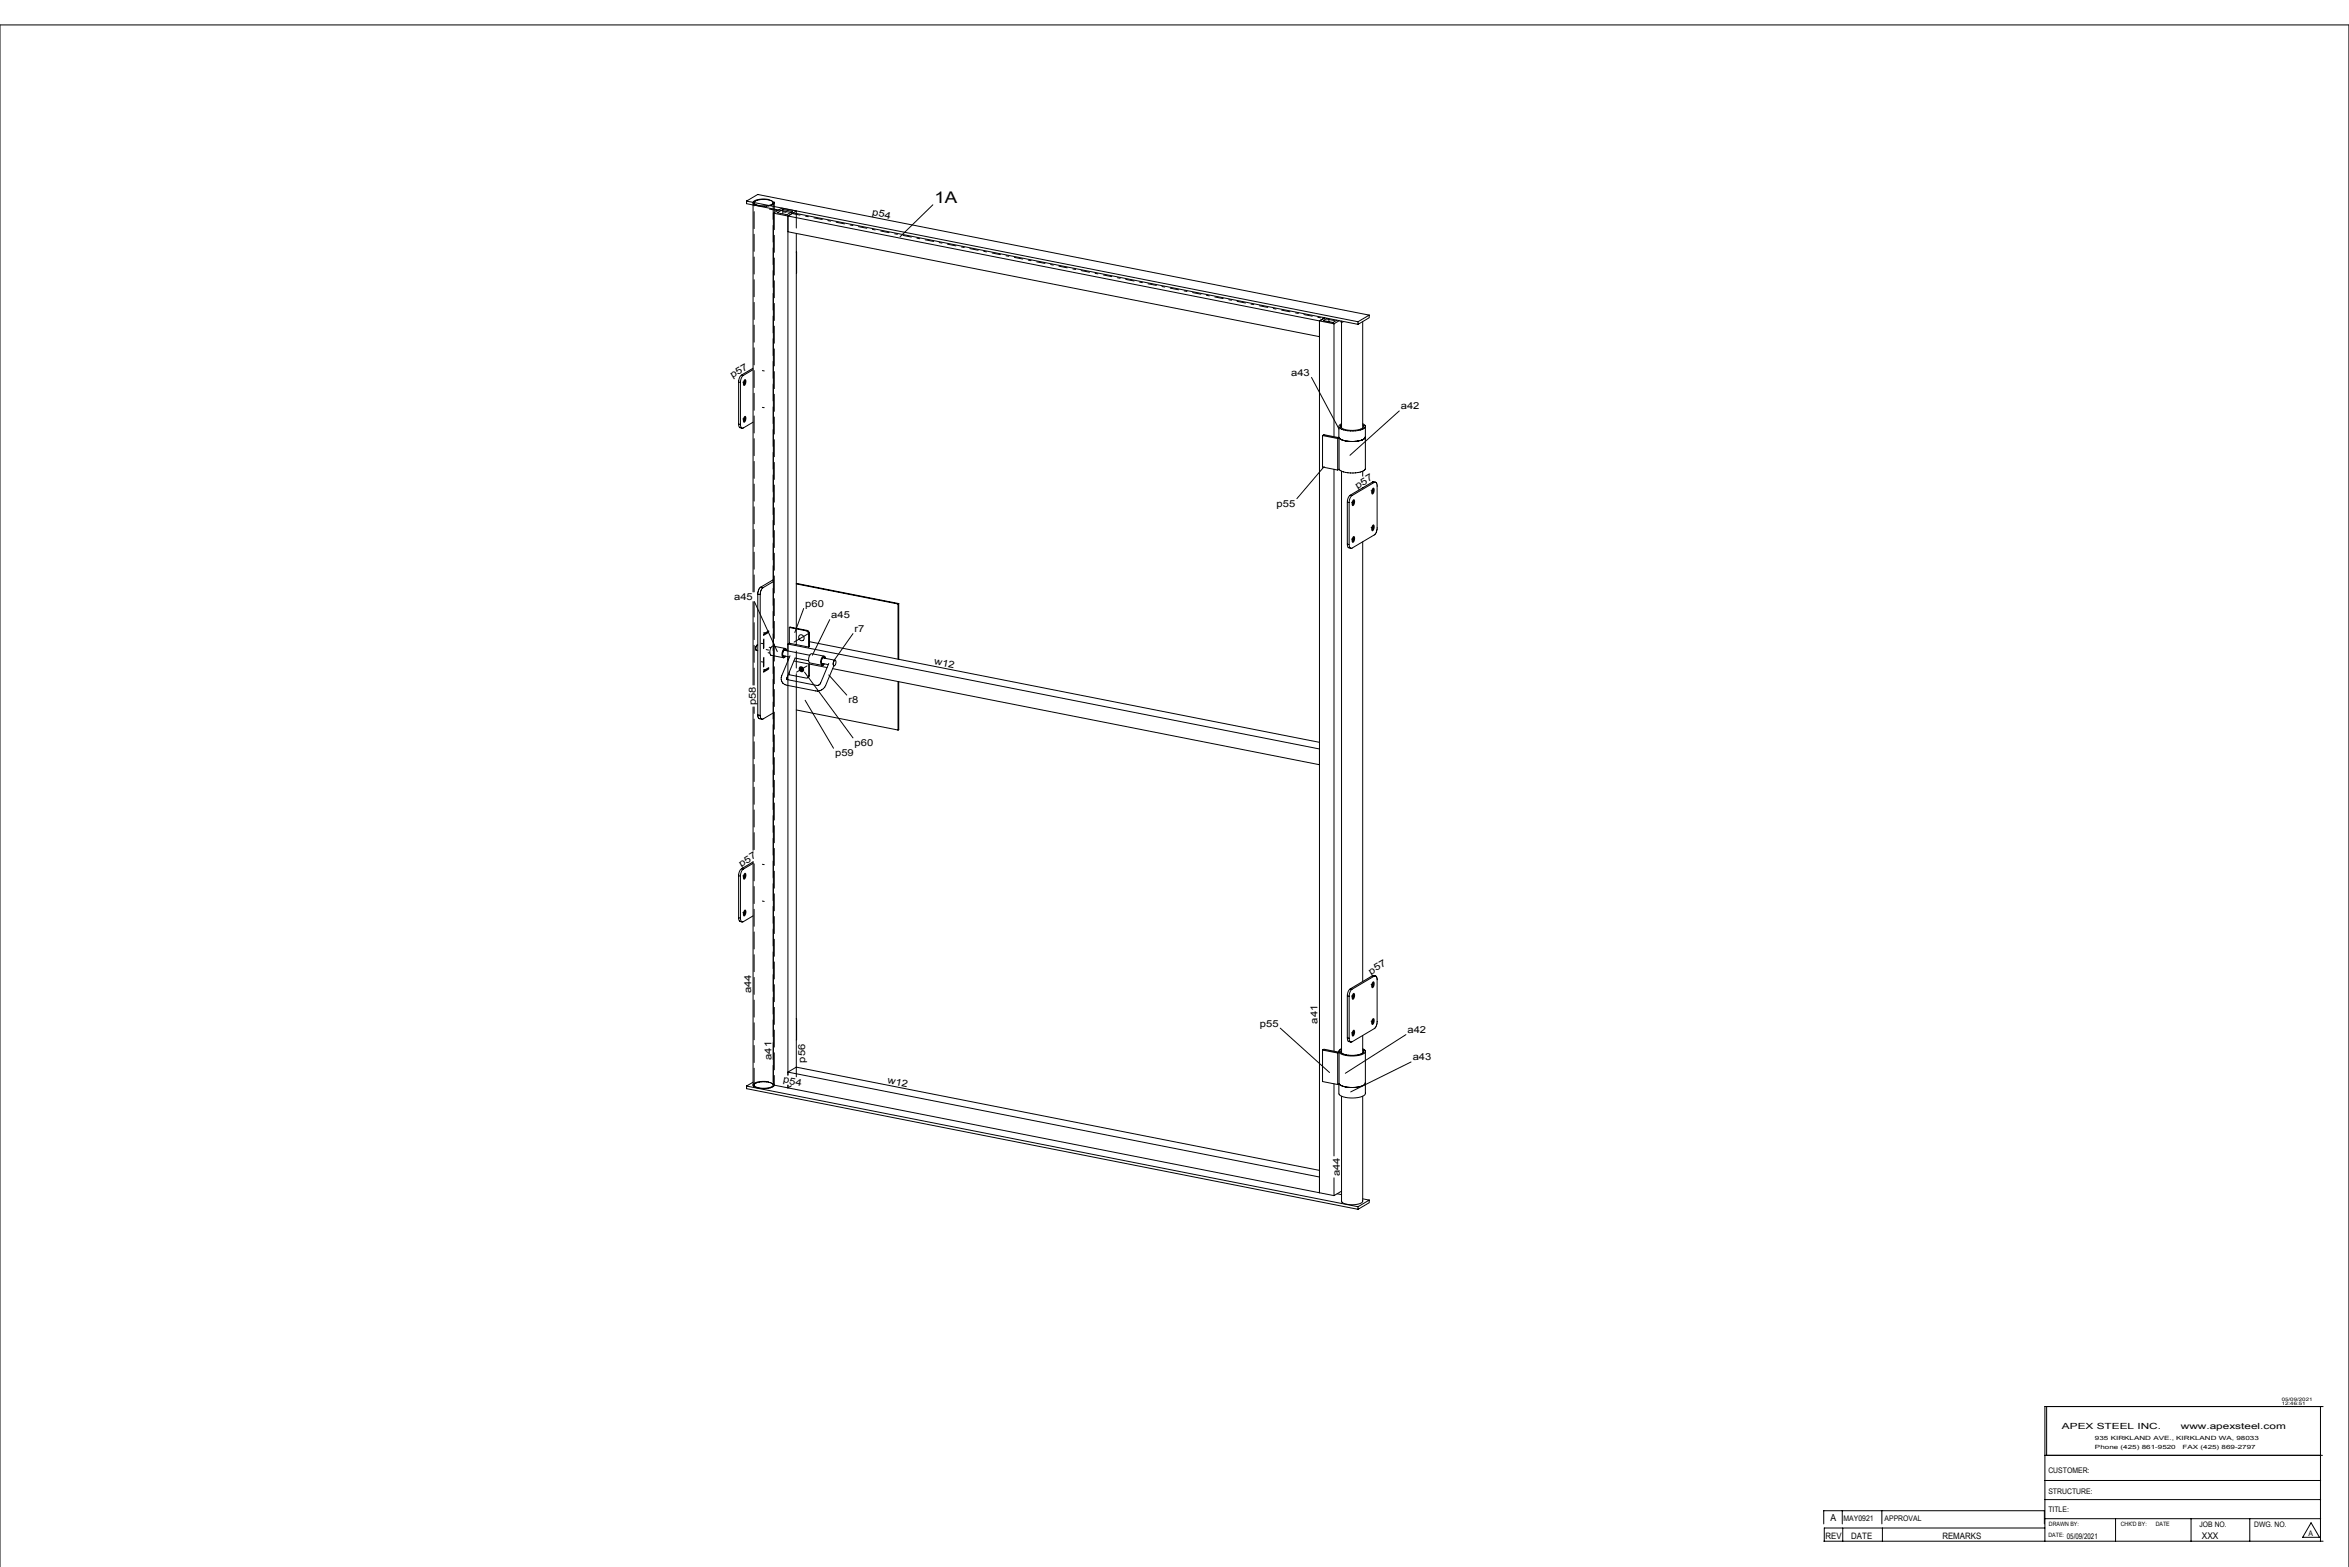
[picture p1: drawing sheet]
<svg xmlns="http://www.w3.org/2000/svg" width="841mm" height="561mm" viewBox="0 0 841 561" stroke-linecap="round" stroke-linejoin="round" font-family="sans-serif">
<defs><g id="words">
<text font-size="5.7" x="334.6" y="72.7">1A</text>
<g font-size="3.4">
<text x="312.2" y="77" transform="rotate(11 312.2 77)">p54</text>
<text x="262.3" y="135.4" transform="rotate(-31 262.3 135.4)">p57</text>
<text x="462.3" y="134.5">a43</text>
<text x="501.6" y="146.5">a42</text>
<text x="486.1" y="174.9" transform="rotate(-31 486.1 174.9)">p57</text>
<text x="457.1" y="181.4">p55</text>
<text x="262.8" y="214.8">a45</text>
<text x="288.3" y="217.3">p60</text>
<text x="297.6" y="221.2">a45</text>
<text x="306" y="226.2">r7</text>
<text x="334.3" y="237.8" transform="rotate(11 334.3 237.8)">w12</text>
<text x="303.7" y="251.7">r8</text>
<text x="270.7" y="252.5" transform="rotate(-90 270.7 252.5)">p58</text>
<text x="306" y="267.1">p60</text>
<text x="299" y="270.8">p59</text>
<text x="265.4" y="310.3" transform="rotate(-31 265.4 310.3)">p57</text>
<text x="490.8" y="348.8" transform="rotate(-31 490.8 348.8)">p57</text>
<text x="269" y="355.5" transform="rotate(-90 269 355.5)">a44</text>
<text x="451.1" y="367.4">p55</text>
<text x="471.8" y="366.4" transform="rotate(-90 471.8 366.4)">a41</text>
<text x="503.9" y="369.8">a42</text>
<text x="276.2" y="379.4" transform="rotate(-90 276.2 379.4)">a41</text>
<text x="288.2" y="380.4" transform="rotate(-90 288.2 380.4)">p56</text>
<text x="505.8" y="379.6">a43</text>
<text x="280.3" y="387.5" transform="rotate(11 280.3 387.5)">p54</text>
<text x="317.6" y="387.7" transform="rotate(11 317.6 387.7)">w12</text>
<text x="479.7" y="421" transform="rotate(-90 479.7 421)">a44</text>
<text x="655.3" y="544.5">A</text>
</g>
<text font-size="3.3" x="788.3" y="550.7">XXX</text>
<g font-size="3.1">
<text x="653.6" y="550.8">REV</text>
<text x="662.8" y="550.9">DATE</text>
<text x="695.4" y="550.9">REMARKS</text>
</g>
<g font-size="3">
<text x="738.3" y="511.5">APEX STEEL INC.</text>
<text x="780.8" y="511.5">www.apexsteel.com</text>
</g>
<g font-size="2.7">
<text x="733.4" y="527.1">CUSTOMER:</text>
<text x="733.4" y="534.7">STRUCTURE:</text>
<text x="660.1" y="544.5">MAY0921</text>
<text x="674.7" y="544.5">APPROVAL</text>
<text x="733.4" y="541.3">TITLE:</text>
<text x="740" y="550.7">05/09/2021</text>
<text x="787.5" y="546.5">JOB NO.</text>
<text x="807.1" y="546.5">DWG. NO.</text>
<text x="826.6" y="549.8">A</text>
</g>
<g font-size="2.1">
<text x="750.1" y="515.3">935 KIRKLAND AVE., KIRKLAND WA, 98033</text>
<text x="750.1" y="518.6">Phone (425) 861-9520</text>
<text x="781.4" y="518.6">FAX (425) 869-2797</text>
<text x="733.4" y="550.3">DATE:</text>
<text x="733.6" y="546.3">DRAWN BY:</text>
<text x="759.3" y="546.3">CHK'D BY:</text>
<text x="771.8" y="546.3">DATE</text>
</g>
<g font-size="1.7">
<text x="816.9" y="501.7">05/09/2021</text>
<text x="816.9" y="502.9">12:46:51</text>
</g>
</g></defs>
<g fill="none" stroke="#000" stroke-width=".36">
<path d="M267.3 72v.9l218.9 43.2M267.3 72l4-2.4 218.9 43.2M267.3 72l218.9 43.2M269.6 73.4v138.5M276.9 76.3l5.2 1M276.9 76.3v155M277.2 74.9v1.2M278.8 75.2l-1.9 1.1M279.7 75.3l-1.4 .9 3.4 .7 1.4-.9M280.3 75.5v1.1M282.1 77.3v155.7M282.1 77.3l190.3 37.6"/>
<path d="M284 76.2l-1.9 1.1M334 73.3l-11.7 11.5M282.1 83l190.3 37.5M285.1 83.6v141.3M285.1 90.2h.1M285.2 90.2l-.1 .1M285.2 90.2l-.1 7.6M472.4 114.9v312.1M472.4 114.9l5.2 1M474.3 113.8l-1.9 1.1M475.2 113.9l-1.4 .9 3.5 .6 1.3-.8M475.8 114v1.1"/>
<path d="M477.6 115.9v40.4M479.5 114.8l-1.9 1.1M480.3 114.9v38.3M486.2 115.2v.9M487.9 115.1v38.1M490.2 112.8v.9l-4 2.4M490.2 112.8l-4 2.4M264.4 136.8l.7 .1M265.4 134.3l.7 .1M266 136.8l.6 .1M269.6 131.8l-4.2 2.5-.8 1.4-.2 16.1M269.6 132.3l-3.8 2.3-.7 1.8v15.5l-.7-.1 .3 1.2 .9 .3"/>
<path d="M469.6 135.1l9.8 18.5M265.1 151.9l.5 1.4M266 150l.6 .1M269.6 151.1l-3.5 2.1-.5 .1M473.5 155.9l5.4 1.1 .5-.3M473.5 155.9l.5-.3 5.4 1.1M473.5 155.9v11.3l5.4 1.1M478.9 157v11.3M479.4 152.8l.1 4M479.4 156.7l.1 .1M479.4 156.7v11.3M480.3 152.1l-.3 .4a1.79 1.79 0 0 0 2 1.4 7.1 7.1 0 0 0 6.2-1.1l-.3-.7"/>
<path d="M480.3 151.7l-.9 .7a2.04 2.04 0 0 0 2.3 1.7 8.2 8.2 0 0 0 7.1-1.2v-.4M487.9 151.7l.9 .8M488.8 156.6v-.3v11.3a2.47 2.47 0 0 1-2.6 1.6 7.9 7.9 0 0 1-6.8-1.2M488.8 156.6a8.2 8.2 0 0 1-7.1 1.2l-1.4-.4-.8-.6M488.8 152.5v4.1M501 147.1l-17.7 15.9M474.1 167l-9.8 11.5M477.6 168v208.3M479.4 168l-.5 .3M480.3 168.7v208.2M482.4 179.8l.6 .1M483.4 177.3l.6 .1"/>
<path d="M483.8 177.6l8.3-4.9 .5-.1 .3 .5 .2 15.9-.3 1.5-.7 1-8.3 4.8-1.1-.4-.3-1.1 .6 .1v-15l.2-1zM483.9 179.8l.6 .1M487.9 168.7v1.7M487.9 174.5v.1M490.9 175.7l.7 .1M491.4 172.5l-8 4.8-.7 1-.3 1.5v15M491.4 172.5l1.2 .1M491.4 172.5l.7 .2M483 194.9l.5 1.4M483.9 193l.6 .1M487.9 193.9v157.4M490.9 188.8l.7 .1"/>
<path d="M269.6 215.4v29.8M270.1 215.4l8.2 17.8M271.3 212.7l.9 .2M271.3 212.7v43.2M272.2 212.9v43.2M272.3 210.2l.9 .2M272.3 210.2l-.7 1-.3 1.5M273.2 210.4l-.7 .9-.3 1.6M276.6 207.7l-4.3 2.5M276.9 208.2l-3.7 2.2M276.9 207.5l-.1 .1M285.1 208.8l36.7 7.3"/>
<path d="M285.1 209l36.4 7.2M287.7 217.8l-3.1 8.6M321.5 216.2v19.8M321.8 216.1v19.9M321.8 216.1l-.3 .1M271.3 230.9h.1M271.3 230.9a1.3 1.3 0 0 0-.4 1.9l.4 .1M272.6 230.3l.8 .2M272.6 236.9l.8 .1M273.4 226.5l.9 .1M273.4 239.6l.9 .2M275 233.6l.7 .2"/>
<path d="M275.4 231.7l.6 .1M276.9 234.7v153.7l5.2 1M280.3 234.7l2.4 .5M280.7 232.7l9.2 1.9M280.7 232.7l.4-.2 .3 .4M280.7 232.7l-.5 1.2a.6 .6 0 0 0 0 .8 .6 .6 0 0 0 .8 .1M281.1 232.1l-4.3-.8a2.19 2.19 0 0 0-.6 3.3l4.3 .8M281.2 234.9l-.7 .5M281.6 232.9a.65 .65 0 0 0-.5-.8 .65 .65 0 0 0-.7 .6l-.3 .6a1.82 1.82 0 0 0 .4 2.1M282.1 235.1v1.5M282.1 236.2h.1M282.6 230.3l-.5 .2 190.3 37.6"/>
<path d="M282.6 224.6l.2-.1 6.1 1.2M282.6 230.3l6.9 1.3M282.9 234.7l-3 7.2M284.2 236.6l11.9 2.3M288.9 225.7l.6 .4 .3 .7M288.9 225.7l-.2 .1M288.9 238.4l-3.7 2.2M289.5 226.9l-.2-.7-.6-.4-6.1-1.2v5.7M289.5 236.5l-4.8-.9-2.9 7M289.5 226.9v4.7M289.5 237.7v4.3M289.8 229.7l182.6 36"/>
<path d="M289.8 226.8v4.7l-.3 .1M289.8 237.7v4.1M289.8 226.8l-.3 .1M289.8 226.6l-5.5 3.2M294.2 237.4l2.4 .5M294.5 235.5l4.5 .8M295 234.9l-4.3-.9a2.19 2.19 0 0 0-.7 3.3l4.4 .9M295.1 237.6l-.7 .6M295.2 235.6a.52 .52 0 0 0-.6-.3 .52 .52 0 0 0-.3 .6l-.2 .8a.6 .6 0 0 0-.1 .8 .6 .6 0 0 0 .8 .1M295.5 235.7a.65 .65 0 0 0-.5-.8 .65 .65 0 0 0-.8 .6l-.2 .5a1.84 1.84 0 0 0 .4 2.2M296.7 237.5l-2.9 7-.4 .5-.8 .4M297.1 221.8l-6.2 12.7"/>
<path d="M298.1 239.3l174.3 34.4M298.5 238.3h.1M298.6 238.3l-3 7.1a3.4 3.4 0 0 1-2.8 2M299 236.3a1.21 1.21 0 0 1-.5 2M299 236.3l-.6 .7 .1 1.3M305.4 226.8l-6.9 9.8M269.6 253.1v51.3M271.3 255.9l.9 .2M271.3 255.9l.3 1.2 1.1 .3M276.9 255.2l-4 2.3-.6-.5-.1-.9M279.9 241.9a2.41 2.41 0 0 0 1.7 3.4l11.1 2.1M281.7 242.9l.2 .3"/>
<path d="M281.8 242.5v.7M281.8 243.2l.3 .1M282.1 241.8v1.5M282.1 245.4v139.5M282.1 243.3l10.6 2.1M282.6 240.6v.9l6.1 1.2a.73 .73 0 0 0 .8-.7l.3-.2M285.1 242v1.9M285.1 246v136M285.1 254.1l36.4 7.2M288 240.6l17.4 23.5M288.3 250.7l10.1 17.1M289.8 241.8l-.5 .8"/>
<path d="M292.8 247.4h-.1M296.7 241.6l6.5 7.2M321.5 244v17.3M321.8 244v17.2l-.3 .1M264.4 313.5l.7 .1M265.4 311l.7 .1M266 313.5l.6 .2M269.6 308.5l-4.2 2.5-.8 1.5-.2 16M269.6 309.1l-3.8 2.3-.7 1.7v15.5l-.7-.1 .3 1.2 .9 .3M269.6 308.4v80.1a6.2 6.2 0 0 0 6.1 .9l1-.4 .5-.6M265.1 328.6l.5 1.4M266 326.7l.6 .1"/>
<path d="M269.6 327.8l-3.5 2.1-.5 .1M482.4 356.5l.6 .1M483.4 354l.6 .1M483.8 354.3l8.3-4.9 .5-.1 .3 .5 .2 15.9-.3 1.5-.7 1-8.3 4.8-1.1-.3-.3-1.2 .6 .1v-15l.2-1zM483.9 356.5l.6 .2M490.9 352.4l.7 .1M491.4 349.3l-8 4.7-.7 1-.3 1.5v15M491.4 349.3h1.2M491.4 349.3l.7 .1M285.1 364.7h.1M285.2 364.7l-.1 7.6M285.2 364.7l-.1 .1"/>
<path d="M458.4 368l17.6 15.9M473.5 375.9l.5-.3 5.4 1M473.5 375.9v11.2l5.4 1.1M473.5 375.9l5.4 1M478.9 376.9v11.3M479.4 376.5v.1M479.4 376.6v11.3l-.5 .3M479.4 376.6l-.5 .3M480.3 375.4l-.7 .5-.2 .6M483 371.6l.2 .9 .3 .5M483.9 369.7l.6 .1M487.9 375.4a.95 .95 0 0 1 .7 1.5 9.5 9.5 0 0 1-9.1-.1l-.1-.3"/>
<path d="M487.9 375.8a.6 .6 0 0 1 .1 1 8.3 8.3 0 0 1-7.9-.1l-.1-.5 .3-.4M487.9 370.7v6.2M488.8 376.3v15a2.49 2.49 0 0 1-2.6 1.6 9.3 9.3 0 0 1-6.7-1.1l-.1-3.8M490.9 365.5l.7 .2M503.4 370.4l-21.7 13.8M267.3 388.8l218.9 43.2M267.3 388.8v.9l218.9 43.2M269.6 387.4l-2.3 1.4M282.1 388.4v1M282.1 389.4l190.3 37.6M285.1 382l187.3 36.9M285.1 382l-3 1.8 190.3 37.5"/>
<path d="M477.6 388v25.8M479.4 387.9l.1 .2M479.5 388.1a9.5 9.5 0 0 0 9.1 .1l.2-.6a2.49 2.49 0 0 1-2.6 1.5 9.3 9.3 0 0 1-6.7-1zM487.9 392.4v37.5a3.2 3.2 0 0 1-3.5 1.4 4.4 4.4 0 0 1-4.1-1.3v-37.6M505.2 380.1l-21.6 10.8M477.6 421.6v6.4M478.7 427.3l1.6 .3M480.3 426.4l-2.7 1.6-5.2-1M486.2 432v.9M487.9 429.1l2.3 .5M490.2 429.6v.9l-4 2.4M490.2 429.6l-4 2.4"/>
<path d="M732.8 503.5v17.5M830.8 503.5v48.2M831.8 503.5h-99.7v48.2M732.1 520.9h99.4M732.1 536.8h98.8M732.1 530h98.8M653 551.7h178.8M653 545.5v-4.7h79v4.7M659.6 540.8v4.7M659.8 547v4.7M673.8 540.8v4.7M674 547v4.7"/>
<path d="M732.1 543.6h98.8M732.1 547h-78.9v4.7M757.4 543.6v8.1M784.5 543.6v8.1M805.5 543.6v8.1M827.4 545.1l3 5.2h-6zM0 560.9v-552h841v552"/>
<circle cx="287" cy="228.3" r="1.04"/>
</g>
<g fill="none" stroke="#000" stroke-width=".36" stroke-dasharray="6.1 2">
<path d="M269.6 72.6v.8M269.6 72.4v.2M269.6 72.4a7.1 7.1 0 0 1 7.5-.2M269.7 72.9l.3 .2M269.7 72.9l-.1-.3M270 72.6v-.2M270 73.1l.4 .2M270 72.4l.2-.2M270.1 72.8l-.1-.2M270.1 72.8l1.6 .8M270.2 72.2l.2-.2M270.4 73.3l.5 .2"/>
<path d="M270.4 72l.4-.2M270.8 71.8l.5-.2M270.9 73.5l.6 .2M271.3 71.6l.6-.1M271.5 73.7l.7 .1M271.7 73.6a5.8 5.8 0 0 0 5.1-.9M271.9 71.5l.6-.1M272.2 73.8h.7M272.5 71.4h.7M272.9 73.8h.8M273.2 71.4h.7M273.7 73.8h.7"/>
<path d="M273.9 71.4h.6M274.4 73.8l.7-.1M274.5 71.4l.6 .1M275.1 73.7l.6-.1M275.1 71.5l.6 .2M275.7 71.7l.4 .1M275.7 73.6l.6-.2M276.1 71.8l.4 .2M276.3 73.4l.4-.2M276.5 72l.2 .2M276.7 73.2l.3-.2M276.8 72.7l-.1-.5"/>
<path d="M276.8 72.5v315.8M277 73l.2-.3M277.2 72.7v-.2M277.2 72.5v2.4M277.2 76.1v312.2M277.2 72.5l-.1-.3M278.8 75.2l1.1-.7M279.7 75.3l.6-.3 3.4 .7M279.9 74.5l5.2 1M280.3 75v.5M283.1 76l.6-.3M284 76.2l1.1-.7"/>
<path d="M285.1 75.5v8.1M273.6 132.8l-.6-.1M273.6 145.9l-.6-.1M270 211.9v-139.3M275.2 232.7l-.9-.2M276.9 231.3v3.4M282.1 233v2.1M282.1 236.6v5.2M285.1 224.9v17.1M270 245.2v-29.8M282.1 243.3v2.1M285.1 243.9v2.1"/>
<path d="M270 304.1v-51M273.6 309.5l-.6-.1M273.6 322.7l-.6-.2M269.6 388.5a3.3 3.3 0 0 1 3.6-1.4 5.3 5.3 0 0 1 3.9 1M270 388.5v-.3M270 388.5l1.2 .8M270 388.5v-80.3M270 388.2l.2-.2M270.2 388l.2-.2M270.4 387.8l.4-.2M270.8 387.6l.5-.1M271.2 389.3l.5 .1"/>
<path d="M271.3 387.5l.6-.2M271.7 389.4a5.9 5.9 0 0 0 5.1-.9l-.1-.4M271.9 387.3h.6M272.5 387.3l.7-.1M273.2 387.2h.7M273.9 387.2l.6 .1M274.5 387.3l.6 .1M275.1 387.4l.6 .1M275.7 387.5l.4 .2M276.1 387.7l.4 .2M276.5 387.9l.2 .2M277.2 388.4v-.1"/>
<path d="M277.2 388.3l-.1-.2M282.1 389.4l1.2-.7M285.1 382v3.5"/>
</g>
<g fill="#000">
<path d="M266.5 135.9a.49 .49 0 0 1 .6-.1 .49 .49 0 0 1 .1 .7 1.13 1.13 0 0 1-1 1.6l-.2-1z" fill-rule="evenodd"/>
<path d="M266.5 149a.57 .57 0 0 1 .7 .1 .57 .57 0 0 1 0 .7 1.01 1.01 0 0 1-1 1.4l-.2-1z" fill-rule="evenodd"/>
<path d="M484.4 178.9l.3-.2a1.55 1.55 0 0 1-.3 2.5 1.55 1.55 0 0 1 0-2.3z" fill-rule="evenodd"/>
<path d="M491.4 174.8a.43 .43 0 0 1 .5-.2 .43 .43 0 0 1 .3 .5 1.32 1.32 0 0 1-1 1.9 1.9 1.9 0 0 1 .2-2.2z" fill-rule="evenodd"/>
<path d="M484.4 192a.49 .49 0 0 1 .7 0 .49 .49 0 0 1 .1 .6 1.13 1.13 0 0 1-1.1 1.6l-.2-1z" fill-rule="evenodd"/>
<path d="M491.4 187.9a.49 .49 0 0 1 .6-.1 .49 .49 0 0 1 .2 .7l-.1 .8a.59 .59 0 0 1-.4 .8 .59 .59 0 0 1-.7-.4v-1z" fill-rule="evenodd"/>
<path d="M273.3 228.7l.3-.1 .1 .3v2.8l-.4 .7z" fill-rule="evenodd"/>
<path d="M273.4 235.2l.3 .3v2.8l-.4 .6-.1-3.1z" fill-rule="evenodd"/>
<path d="M273.3 226.8l2.1-1.1-.2 .9-1.9 1z" fill-rule="evenodd"/>
<path d="M273.3 239.9l2.1-1.1-.2 .9-1.9 1.1z" fill-rule="evenodd"/>
<path d="M286.2 238.7a1.04 1.04 0 0 1 1.6 .5 1.04 1.04 0 0 1-1 1.4 1.22 1.22 0 0 1-.6-1.9z" fill-rule="evenodd"/>
<path d="M266.5 312.6a.57 .57 0 0 1 .7 .1 .57 .57 0 0 1 0 .7 1.13 1.13 0 0 1-.9 1.4l-.3-1z" fill-rule="evenodd"/>
<path d="M266.5 325.7l.2-.1a1.55 1.55 0 0 1-.3 2.4 1.55 1.55 0 0 1 .1-2.3z" fill-rule="evenodd"/>
<path d="M484.4 355.6a.48 .48 0 0 1 .7 0 .48 .48 0 0 1 .1 .6l-.1 .8a.6 .6 0 0 1-.3 .8 .6 .6 0 0 1-.8-.3v-1.1z" fill-rule="evenodd"/>
<path d="M491.4 351.5a.49 .49 0 0 1 .6-.1 .49 .49 0 0 1 .2 .6l-.1 .9a.6 .6 0 0 1-.3 .7 .6 .6 0 0 1-.8-.2v-.9z" fill-rule="evenodd"/>
<path d="M484.4 368.7a.57 .57 0 0 1 .8 .1 .57 .57 0 0 1 0 .8 1.13 1.13 0 0 1-1 1.4l-.3-1.1z" fill-rule="evenodd"/>
<path d="M491.4 364.6a.49 .49 0 0 1 .6-.1 .49 .49 0 0 1 .2 .7 1.1 1.1 0 0 1-1.1 1.6l-.1-1.1z" fill-rule="evenodd"/>
</g>
<path d="M275.5 74.8l206.5 40.8" fill="none" stroke="#000" stroke-width=".36" stroke-dasharray="3 2 1 2"/>
<use href="#words"/>
</svg>
